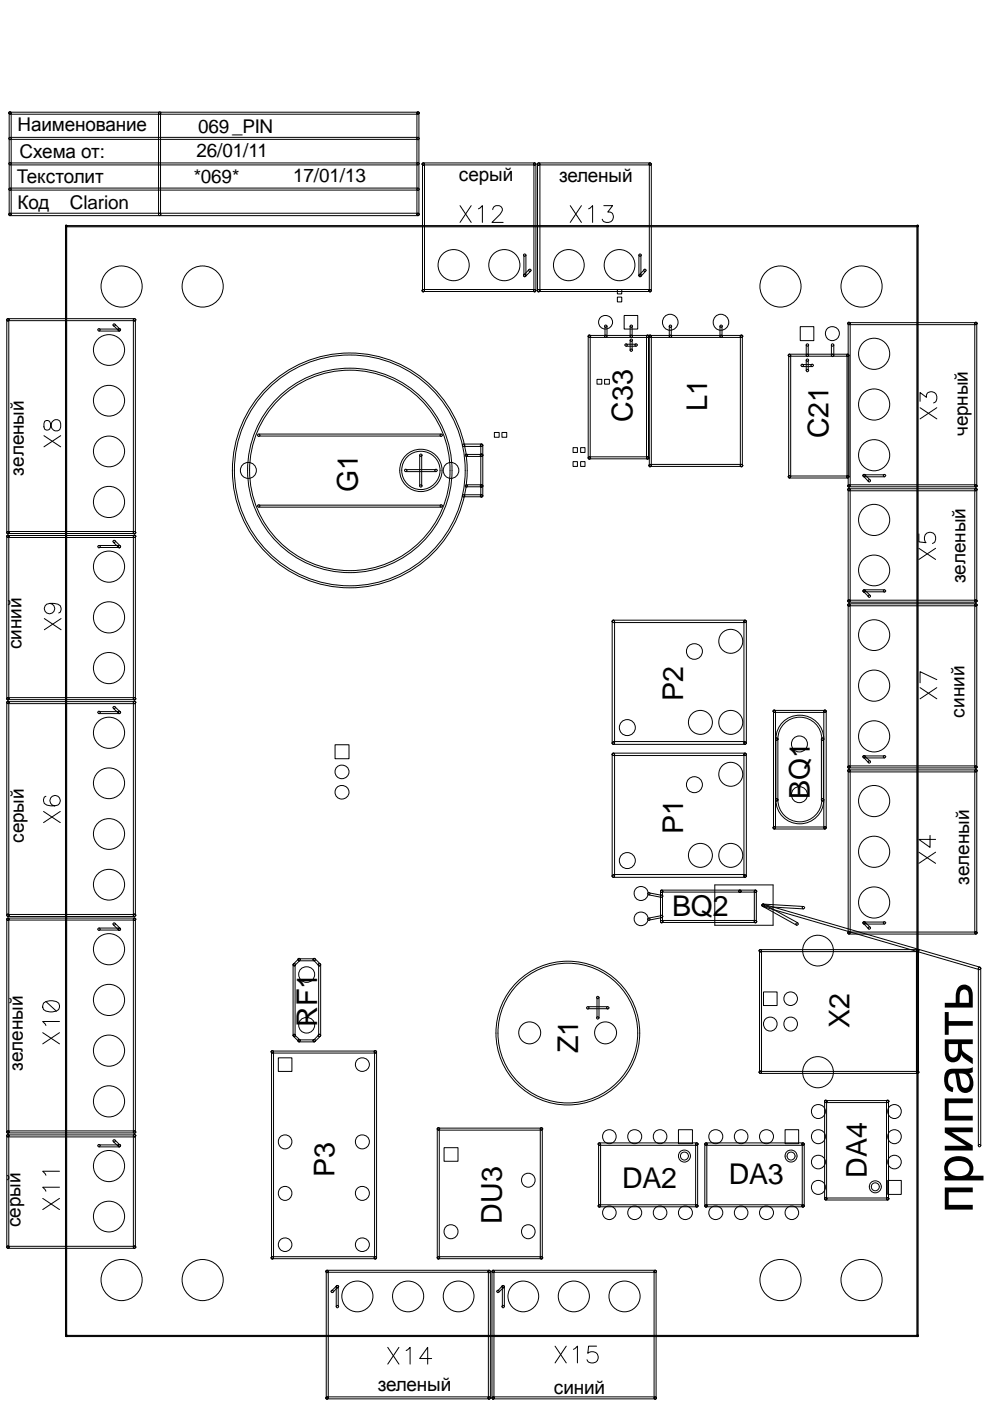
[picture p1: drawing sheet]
<svg xmlns="http://www.w3.org/2000/svg" width="210mm" height="297mm" viewBox="0 0 210 297" stroke-linecap="round" stroke-linejoin="round" font-family="sans-serif">
<defs><g id="words">
<text font-size="11.4" x="206.2" y="257.2" transform="rotate(-90 206.2 257.2)">припаять</text>
<g font-size="6.1">
<text x="134.1" y="89.5" transform="rotate(-90 134.1 89.5)">C33</text>
<text x="149.9" y="87" transform="rotate(-90 149.9 87)">L1</text>
<text x="175.7" y="93" transform="rotate(-90 175.7 93)">C21</text>
<text x="75.9" y="104.3" transform="rotate(-90 75.9 104.3)">G1</text>
<text x="144.9" y="148.6" transform="rotate(-90 144.9 148.6)">P2</text>
<text x="171.7" y="169.5" transform="rotate(-90 171.7 169.5)">BQ1</text>
<text x="144.9" y="176.8" transform="rotate(-90 144.9 176.8)">P1</text>
<text x="142.5" y="194.1">BQ2</text>
<text x="67.2" y="217.8" transform="rotate(-90 67.2 217.8)">RF1</text>
<text x="180.1" y="217.9" transform="rotate(-90 180.1 217.9)">X2</text>
<text x="122.6" y="223.4" transform="rotate(-90 122.6 223.4)">Z1</text>
<text x="71" y="249.6" transform="rotate(-90 71 249.6)">P3</text>
<text x="131.9" y="251.9">DA2</text>
<text x="154.5" y="251.1">DA3</text>
<text x="183.8" y="249.7" transform="rotate(-90 183.8 249.7)">DA4</text>
<text x="106.4" y="259.5" transform="rotate(-90 106.4 259.5)">DU3</text>
</g>
<g font-size="4">
<text x="3.7" y="27.9">Наименование</text>
<text x="42" y="28.2">069_PIN</text>
<text x="4.1" y="33.4">Схема от:</text>
<text x="41.7" y="33.3">26/01/11</text>
<text x="3.6" y="38.9">Текстолит</text>
<text x="41.1" y="38.9">*069*</text>
<text x="62.1" y="38.7">17/01/13</text>
<text x="97.3" y="38.4">серый</text>
<text x="118.5" y="38.7">зеленый</text>
<text x="3.7" y="44.3">Код</text>
<text x="14.8" y="44.3">Clarion</text>
<text x="205.2" y="92.5" transform="rotate(-90 205.2 92.5)">черный</text>
<text x="5.1" y="100.8" transform="rotate(-90 5.1 100.8)">зеленый</text>
<text x="204.7" y="123.7" transform="rotate(-90 204.7 123.7)">зеленый</text>
<text x="4.6" y="137.7" transform="rotate(-90 4.6 137.7)">синий</text>
<text x="204.5" y="152.1" transform="rotate(-90 204.5 152.1)">синий</text>
<text x="5.1" y="178.7" transform="rotate(-90 5.1 178.7)">серый</text>
<text x="205.5" y="187.6" transform="rotate(-90 205.5 187.6)">зеленый</text>
<text x="4.8" y="227.1" transform="rotate(-90 4.8 227.1)">зеленый</text>
<text x="4.3" y="260.2" transform="rotate(-90 4.3 260.2)">серый</text>
<text x="80.1" y="294.9">зеленый</text>
<text x="117.4" y="295.5">синий</text>
</g>
</g></defs>
<g fill="none" stroke="#000" stroke-width=".21">
<path d="M1.9 23.8l.2-.1 .3 .3-.3 .2-.2-.1zM1.9 34.6l.2-.1 .3 .2-.3 .3-.2-.1zM1.9 40l.2-.1 .3 .2-.3 .3-.2-.1zM1.9 29.2l.2-.1 .3 .3-.3 .2-.2-.1zM1.9 24v21.5M2.1 34.5h86.5M2.1 35h86.5M2.1 39.9h86.5M2.1 29.1h86.5M2.1 29.5h86.5M2.1 23.8h86.5M2.1 24.2h86.5"/>
<path d="M2.4 24v21.5M33.6 24v21.5M33.6 23.8l.3-.1 .2 .3-.2 .2-.2-.1zM34 24v21.5M88.4 24v21.5M88.4 23.8l.2-.1 .3 .3-.3 .2-.1-.1zM88.4 34.6l.2-.1 .3 .2-.3 .3-.1-.1zM88.4 40l.2-.1 .3 .2-.3 .3-.1-.1zM88.4 29.2l.2-.1 .3 .3-.3 .2-.1-.1zM88.8 24v21.5M89.5 34.7l.2-.2 .3 .3-.3 .3-.1-.1zM89.6 34.8v26.8"/>
<path d="M89.7 34.5h23.7M89.7 35h23.7M90 34.8v26.8M113.1 34.7l.3-.2 .2 .3-.2 .3-.2-.1zM113.2 34.8v26.8M113.6 34.8v26.8M114 34.8l.2-.3 .3 .3M114 34.8l.2 .3 .3-.3M114 34.8v26.8M114.2 34.5h23.6M114.2 35h23.6M114.5 34.8v26.8"/>
<path d="M137.6 34.7l.2-.2 .3 .3-.3 .3-.2-.1zM137.7 34.8v26.8M138.1 34.8v26.8M2 45.2l.3 .1 .1 .2-.3 .2-.2-.2zM2.1 45.2h86.5M2.1 45.7h86.5M2.1 40.3h86.5M13.9 47.9v235.3M13.9 47.8h.3v.2h-.3zM14.1 47.9h180.5v235.3h-180.5zM14.1 47.8h180.5M14.1 48.1h180.5"/>
<path d="M14.1 47.9v235.3M33.7 45.2l.3 .1 .1 .2-.2 .2-.3-.2zM88.4 45.3l.2-.1 .3 .3-.3 .2-.1-.1zM97.5 43.6l2.4 3.6M99.9 43.6l-2.4 3.6M101.4 44.3l.9-.7v3.6M104.5 44.4a.88 .88 0 0 1 .7-.8h.6a.87 .87 0 0 1 .5 1.4l-2 2.2h2.4M111 58.3l.3-.1 .2 .2-.2 .3-.2-.1zM111 54l.3-.2 .2 .3-.2 .3-.2-.1zM111.1 54.1v4.3M111.5 54.1v4.3M112.1 57.2l.3-.1 .2 .2-.2 .3-.2-.1z"/>
<path d="M112.2 57.1l-1.1 1.2M112.5 57.5l-1.1 1.1M120.9 43.6l2.4 3.6M123.3 43.6l-2.4 3.6M124.8 44.3l.8-.7v3.6M128 43.6h1.9l-1 1.4a1.14 1.14 0 0 1 1.2 1.3 1.14 1.14 0 0 1-1.6 .9l-.5-.2-.3-.5M135.5 54.1v4.3M135.5 58.3l.2-.1 .3 .2-.3 .3-.2-.1zM135.5 54l.2-.2 .3 .3-.3 .3-.2-.1zM135.9 54.1v4.3M136.5 57.2l.2-.1 .3 .2-.3 .3-.2-.1zM136.7 57.1l-1.1 1.2"/>
<path d="M136.9 57.5l-1 1.1M194.4 47.9v235.3M194.4 47.8h.3v.2h-.3zM194.6 47.9v235.3M1.4 67.8v45.1M1.5 67.7l.2-.1 .2 .2-.2 .3-.2-.1zM1.7 67.6h26.8M1.7 68h26.8M1.9 67.8v45.1M20.8 69.8l.2-.1 .3 .2-.3 .3-.2-.1zM21 69.8h4.3M21 70.2h4.3"/>
<path d="M24 68.8l.2-.1 .3 .2-.3 .3-.2-.1zM24 69l1.1 1.1M24.4 68.7l1.1 1.1M25.1 69.8l.2-.1 .3 .2-.3 .3-.2-.1zM28.3 67.8v45.1M28.3 67.7l.2-.1 .3 .2-.3 .3-.2-.1zM28.7 67.8v45.1M89.5 61.5l.2-.1 .3 .2-.3 .3-.1-.1zM89.7 61.4h23.7M89.7 61.8h23.7M113.1 61.5l.3-.1 .2 .2-.2 .3-.2-.1zM114 61.6l.2-.2 .3 .2"/>
<path d="M114 61.6l.2 .3 .3-.3M114.2 61.4h23.6M114.2 61.8h23.6M124.7 71.3v25.8M124.7 71.1l.3-.1 .2 .3-.2 .2-.2-.1zM125 71.1h12.3M125 71.5h12.3M125.1 71.3v25.8M128.2 71.1l.2-.1 .3 .3-.3 .2-.2-.1zM128.2 69l.2-.1 .3 .3-.3 .2-.2-.1zM128.3 69.2v2.1M128.7 69.2v2.1"/>
<path d="M130.9 61.4h.9v.9h-.9zM130.9 63h.9v1h-.9zM132.3 66.9h2.9v2.9h-2.9zM132.5 73l.3-.1 .2 .3-.2 .2-.2-.1zM132.8 73h2.1M132.8 73.4h2.1M133.6 69.2v2.1M133.6 72.1v2.2M133.6 71.1l.3-.1 .2 .3-.2 .2-.2-.1zM133.6 69l.3-.1 .2 .3-.2 .2-.2-.1zM133.6 74.1l.3-.1 .2 .3-.2 .2-.2-.1zM133.6 72l.3-.1 .2 .2-.2 .3-.2-.1z"/>
<path d="M134 69.2v2.1M134 72.1v2.2M134.6 73l.3-.1 .2 .3-.2 .2-.2-.1zM137.1 71.3l.2-.3 .3 .3M137.1 71.3l.2 .2 .3-.2M137.1 71.3v25.8M137.5 71.3v25.8M137.6 71.3l.2-.3 .3 .3M137.6 71.3l.2 .2 .3-.2M137.6 61.5l.2-.1 .3 .2-.3 .3-.2-.1zM137.7 71.3v27.4M137.8 71.1h19.4"/>
<path d="M137.8 71.5h19.4M138.1 71.3v27.4M141.9 69.2v2.1M141.9 71.1l.3-.1 .2 .3-.2 .2-.2-.1zM141.9 69l.3-.1 .2 .3-.2 .2-.2-.1zM142.3 69.2v2.1M152.7 69.2v2.1M152.7 71.1l.2-.1 .3 .3-.3 .2-.2-.1zM152.7 69l.2-.1 .3 .3-.3 .2-.2-.1zM153.1 69.2v2.1M157 71.3v27.4M157 71.1l.2-.1 .3 .3-.3 .2-.2-.1z"/>
<path d="M157.4 71.3v27.4M167.2 75.2l.2-.1 .2 .3-.2 .2-.2-.1zM167.2 75.4v25.7M167.4 75.1h12.3M167.4 75.5h12.3M167.6 75.4v25.7M169.7 69.3h2.9v2.9h-2.9zM169.9 77.3l.2-.1 .2 .3-.2 .2-.2-.1zM170.1 77.3h2.1M170.1 77.7h2.1M170.9 73.2v2.2M170.9 76.4v2.2"/>
<path d="M171 75.2l.2-.1 .2 .3-.2 .2-.2-.1zM171 73l.2-.1 .2 .3-.2 .2-.2-.1zM171 76.2l.2-.1 .2 .3-.2 .2-.2-.1zM171 78.4l.2-.1 .2 .3-.2 .2-.2-.1zM171.4 73.2v2.2M171.4 76.4v2.2M172 77.3l.2-.1 .3 .3-.3 .2-.2-.1zM176.3 75.4l.2-.3 .3 .3M176.3 75.4l.2 .2 .3-.2M176.3 73.2l.2-.3 .3 .3M176.3 73.2l.2 .2 .3-.2M176.3 73.2v2.2"/>
<path d="M176.8 73.2v2.2M179.5 75.2l.2-.1 .3 .3-.3 .2-.1-.1zM179.6 75.4v25.7M179.8 68.4l.2-.1 .3 .3-.3 .2-.2-.1zM179.8 68.6v34.4M180 75.4v25.7M180 68.4h26.9M180 68.8h26.9M180.3 68.6v34.4M206.7 68.6v34.4M206.7 68.4l.2-.1 .3 .3-.3 .2-.2-.1zM207.1 68.6v34.4"/>
<path d="M9.3 92.4l3.6 2.3M9.5 89.3a1.34 1.34 0 0 0 .3 1.9l.7-.2 .2-.3a1.63 1.63 0 0 1 1-1.7 .92 .92 0 0 1 1.2 .8v.7a1.02 1.02 0 0 1-1.1 .9 1.02 1.02 0 0 1-1-1.1l-.1-.6a.72 .72 0 0 0-1.2-.4zM12.9 92.4l-3.6 2.3M54.6 92.1l.3-.1 .2 .3-.2 .2-.2-.1zM54.9 92h38.7M54.9 92.5h38.7M85.8 99.6l.2-.1 .3 .2-.3 .3-.2-.1zM86 99.6h6.5M86 100h6.5M89 96.5v6.5M89 96.4l.2-.1 .3 .2-.3 .3-.2-.1zM89.4 96.5v6.5"/>
<path d="M92.2 99.6l.3-.1 .2 .2-.2 .3-.2-.1zM93.3 92.1l.3-.1 .2 .3-.2 .2-.2-.1zM98.1 94.3l.2-.2 .3 .3-.3 .3-.2-.1zM98.3 94.1h3.8M98.3 94.7h3.8M98.7 96.4l.2-.1 .2 .2-.2 .3-.2-.1zM98.9 96.4h3.2M98.9 96.8h3.2M101.9 94.3l.2-.2 .3 .3-.3 .3-.2-.1zM101.9 96.4l.2-.1 .3 .2-.3 .3-.2-.1zM101.9 94.4v10.8M102.4 94.4v10.8"/>
<path d="M104.8 91.7h1v1h-1zM106.4 91.7h1v1h-1zM121.5 94.9h.9v1h-.9zM121.5 97.9h.9v1h-.9zM123.1 94.9h.9v1h-.9zM123.1 97.9h.9v1h-.9zM124.7 97l.3-.1 .2 .2-.2 .3-.2-.1zM125 96.9h12.3M125 97.3h12.3M126.6 80.4h1v1h-1zM128.2 80.4h1v1h-1zM137.1 97l.2-.1 .3 .2-.3 .3-.2-.1z"/>
<path d="M137.6 98.6l.2-.1 .3 .2-.3 .3-.2-.1zM137.8 98.5h19.4M137.8 98.9h19.4M157 98.6l.2-.1 .3 .2-.3 .3-.2-.1zM195.1 85.1v-1.9l1.3 1a1.14 1.14 0 0 1 1.3-1.2 1.14 1.14 0 0 1 .9 1.6l-.1 .5-.5 .3M195.1 86.4l3.5 2.4M198.6 86.4l-3.5 2.4M1.4 113.7v34.5M1.5 112.8l.2-.1 .2 .2-.2 .3-.2-.1zM1.5 113.6l.2-.1 .2 .2-.2 .3-.2-.1zM1.7 112.7h26.8M1.7 113.1h26.8"/>
<path d="M1.7 113.5h26.8M1.7 114h26.8M1.9 113.7v34.5M20.8 115.8l.2-.1 .3 .2-.3 .3-.2-.1zM21 115.7h4.3M21 116.1h4.3M24 114.7l.2-.1 .3 .2-.3 .3-.2-.1zM24 115l1.1 1.1M24.4 114.6l1.1 1.1M25.1 115.8l.2-.1 .3 .2-.3 .3-.2-.1zM28.3 113.7v34.5M28.3 112.8l.2-.1 .3 .2-.3 .3-.2-.1z"/>
<path d="M28.3 113.6l.2-.1 .3 .2-.3 .3-.2-.1zM28.7 113.7v34.5M54.6 107.1l.3-.1 .2 .3-.2 .2-.2-.1zM54.9 107.1h38.7M54.9 107.5h38.7M89 102.9l.2-.1 .3 .2-.3 .3-.2-.1zM93.3 107.1l.3-.1 .2 .3-.2 .2-.2-.1zM98.1 105l.2-.1 .3 .3-.3 .2-.2-.1zM98.3 104.9h3.8M98.3 105.3h3.8M98.7 102.9l.2-.1 .2 .2-.2 .3-.2-.1zM98.9 102.8h3.2"/>
<path d="M98.9 103.2h3.2M101.9 102.9l.2-.1 .3 .2-.3 .3-.2-.1zM101.9 105l.2-.1 .3 .3-.3 .2-.2-.1zM167.2 101l.2-.2 .2 .3-.2 .2h-.2zM167.4 100.9h12.3M167.4 101.3h12.3M179.5 101l.2-.2 .3 .3-.3 .2h-.1zM179.8 102.9l.2-.1 .3 .2-.3 .3-.2-.1zM179.8 103.7l.2-.2 .3 .3-.3 .3-.2-.1zM179.8 103.8v23.6M180 102.8h26.9M180 103.2h26.9"/>
<path d="M180 103.6h26.9M180 104.1h26.9M180.3 103.8v23.6M183 100.7l.2-.1 .3 .2-.3 .3-.2-.1zM183.1 101l1 1.1M183.2 100.7h4.3M183.2 101.1h4.3M183.4 100.7l1.1 1.1M184.1 101.8l.2-.1 .3 .2-.3 .3-.2-.1zM187.3 100.7l.2-.1 .3 .2-.3 .3-.2-.1zM194.8 113.2v1.7l1.5 .2a1.26 1.26 0 0 1 0-1.9 1.26 1.26 0 0 1 1.9 .2 1.26 1.26 0 0 1-.5 1.8M194.8 116.2l3.6 2.4"/>
<path d="M198.4 116.2l-3.6 2.4M206.7 103.8v23.6M206.7 102.9l.2-.1 .3 .2-.3 .3-.2-.1zM206.7 103.7l.2-.2 .3 .3-.3 .3-.2-.1zM207.1 103.8v23.6M9.4 131.1l3.6 2.4M10.6 127.9a1.1 1.1 0 0 1 .9 1.5 1.1 1.1 0 0 1-1.7 .5 1.1 1.1 0 0 1 .1-1.8 3.2 3.2 0 0 1 2.9 .3 1.05 1.05 0 0 1-.4 1.6M13 131.1l-3.6 2.4M129.8 131.7l.2-.2 .3 .2M129.8 131.7l.2 .3 .3-.3M129.8 131.7v25.9M130 131.5h28"/>
<path d="M130 132h28M130.3 131.7v25.9M157.7 131.7l.3-.2 .2 .2M157.7 131.7l.3 .3 .2-.3M157.7 131.7v25.9M158.2 131.7v25.9M179.8 128.1l.2-.1 .3 .3-.3 .2-.2-.1zM179.8 127.3l.2-.1 .3 .2-.3 .3-.2-.1zM179.8 128.3v34.3M180 128h26.9M180 128.4h26.9M180 127.3h26.9"/>
<path d="M180 127.7h26.9M180.3 128.3v34.3M183 125.2l.2-.1 .3 .2-.3 .3-.2-.1zM183.1 125.5l1 1M183.2 125.1h4.3M183.2 125.5h4.3M183.4 125.1l1.1 1.1M184.1 126.3l.2-.1 .3 .2-.3 .3-.2-.1zM187.3 125.2l.2-.1 .3 .2-.3 .3-.2-.1zM206.7 128.3v34.3M206.7 128.1l.2-.1 .3 .3-.3 .2-.2-.1zM206.7 127.3l.2-.1 .3 .2-.3 .3-.2-.1z"/>
<path d="M207.1 128.3v34.3M1.4 148.9v45.2M1.5 148l.2-.1 .2 .3-.2 .2-.2-.1zM1.6 148.7h.3v.2l-.2 .3-.3-.3zM1.7 147.9h26.8M1.7 148.3h26.8M1.7 148.8h26.8M1.7 149.2h26.8M1.9 148.9v45.2M20.8 150.9l.2-.1 .3 .2-.3 .3-.2-.1zM21 150.9h4.3M21 151.3h4.3"/>
<path d="M24 149.9l.2-.1 .3 .2-.3 .3-.2-.1zM24 150.2l1.1 1M24.4 149.9l1.1 1.1M25.1 150.9l.2-.1 .3 .2-.3 .3-.2-.1zM28.3 148.9v45.2M28.3 148l.2-.1 .3 .3-.3 .2-.2-.1zM28.4 148.7h.3l.1 .2-.3 .3-.2-.3zM28.7 148.9v45.2M71 157.9h3v3h-3zM129.8 159.9l.2-.2 .3 .2M129.8 159.9l.2 .3 .3-.3M129.8 157.6l.2-.3 .3 .3"/>
<path d="M129.8 157.6l.2 .2 .3-.2M129.8 159.9v25.9M130 159.7h28M130 157.2h28M130 157.8h28M130.3 159.9v25.9M157.7 159.9l.3-.2 .2 .2M157.7 159.9l.3 .3 .2-.3M157.7 157.6l.3-.3 .2 .3M157.7 157.6l.3 .2 .2-.2M157.7 159.9v25.9M158.2 159.9v25.9"/>
<path d="M163.9 150.6l.3-.1 .2 .3-.2 .2-.2-.1zM164 150.8v24.7M164.2 150.6h10.7M164.2 151h10.7M164.4 150.8v24.7M164.5 156.6l.2-.1 .2 .2-.2 .3-.2-.1zM164.9 156.7a4.7 4.7 0 0 1 4.7-4.6 4.7 4.7 0 0 1 4.6 4.6M164.9 156.7v12.9M174.2 156.7l.2-.2 .3 .2M174.2 156.7l.2 .3 .3-.3M174.2 156.7v12.9M174.6 156.7v12.9"/>
<path d="M174.7 156.7a5.1 5.1 0 0 0-5.1-5.1 5.1 5.1 0 0 0-5.1 5.1v12.9a5.1 5.1 0 0 0 5.1 5.1 5.1 5.1 0 0 0 5.1-5.1M174.7 150.8l.2-.3 .3 .3M174.7 150.8l.2 .2 .3-.2M174.7 150.8v24.7M175.2 150.8v24.7M195.1 145.8l3.5 2.4M198.6 144.1l-3.5-1.7v2.4M198.6 145.8l-3.5 2.4M9.2 172l3.6 2.4M9.7 168.8a1.05 1.05 0 0 0-.3 1.5 3.2 3.2 0 0 0 2.9 .4 1.1 1.1 0 0 0 .1-1.8 1.1 1.1 0 0 0-1.7 .4 1.1 1.1 0 0 0 .9 1.6M12.8 172l-3.6 2.4M130 160.2h28"/>
<path d="M163.9 175.4l.3-.1 .2 .2-.2 .3-.2-.1zM164.2 175.3h10.7M164.2 175.8h10.7M164.5 169.4l.2-.1 .2 .3-.2 .2-.2-.1zM164.9 169.6a4.7 4.7 0 0 0 4.7 4.6 4.7 4.7 0 0 0 4.6-4.6M174.2 169.6l.2-.3 .3 .3M174.2 169.6l.2 .2 .3-.2M174.7 175.5l.2-.2 .3 .2M174.7 175.5l.2 .3 .3-.3M179.8 162.5l.2-.1 .3 .2-.3 .3-.2-.1zM179.8 163.3l.2-.1 .3 .2-.3 .3-.2-.1zM179.8 163.4v34.4"/>
<path d="M180 162.4h26.9M180 162.8h26.9M180 163.2h26.9M180 163.7h26.9M180.3 163.4v34.4M183 160.3l.2-.1 .3 .2-.3 .3-.2-.1zM183.1 160.6l1 1.1M183.2 160.3h4.3M183.2 160.7h4.3M183.4 160.4l1.1 1M184.1 161.4l.2-.1 .3 .2-.3 .3-.2-.1zM187.3 160.3l.2-.1 .3 .2-.3 .3-.2-.1z"/>
<path d="M197.2 177.1v2.6l-2.4-1.7h3.6M206.7 163.4v34.4M206.7 162.5l.2-.1 .3 .2-.3 .3-.2-.1zM206.7 163.3l.2-.1 .3 .2-.3 .3-.2-.1zM207.1 163.4v34.4M1.4 194.9v45.1M1.5 194.8l.2-.2 .2 .3-.2 .3-.2-.1zM1.5 193.9l.2-.1 .2 .3-.2 .2-.2-.1zM1.7 194.6h26.8M1.7 195.1h26.8M1.7 193.9h26.8M1.7 194.3h26.8"/>
<path d="M1.9 194.9v45.1M20.8 196.9l.2-.1 .3 .2-.3 .3-.2-.1zM21 196.8h4.3M21 197.2h4.3M24 195.8l.2-.1 .3 .2-.3 .3-.2-.1zM24 196.1l1.1 1.1M24.4 195.7l1.1 1.1M25.1 196.9l.2-.1 .3 .2-.3 .3-.2-.1zM28.3 194.9v45.1M28.3 194.8l.2-.2 .3 .3-.3 .3-.2-.1zM28.3 193.9l.2-.1 .3 .3-.3 .2-.2-.1zM28.7 194.9v45.1"/>
<path d="M129.8 185.8l.2-.3 .3 .3M129.8 185.8l.2 .2 .3-.2M130 185.4h28M130 186h28M137.4 194.8l.2-.2 .2 .3-.2 .3-.2-.1zM137.4 189.3l.2-.1 .2 .3-.2 .2-.2-.1zM137.6 189.7l2.6 .5M137.7 189.3l2.6 .5M140 189v6.4M140.1 188.8l.2-.1 .2 .3-.2 .2-.2-.1zM140.1 195.3l.2-.1 .2 .2-.2 .3-.2-.1zM140.1 194.2l.2-.1 .2 .2-.2 .3-.2-.1z"/>
<path d="M140.1 189.9l.2-.2 .2 .3-.2 .2h-.2zM140.2 194.1l-2.6 .5M140.3 194.6l-2.6 .5M140.3 188.7h19.9M140.3 189.1h19.9M140.3 195.2h19.9M140.3 195.6h19.9M140.5 189v6.4M151.6 187.6h12.3v8.6h-12.3zM156.7 188.8l.2-.1 .2 .3-.2 .2-.2-.1zM157.7 185.8l.3-.3 .2 .3M157.7 185.8l.3 .2 .2-.2"/>
<path d="M159.9 189v6.4M160 188.8l.2-.1 .2 .3-.2 .2-.2-.1zM160 195.3l.2-.1 .2 .2-.2 .3-.2-.1zM160.4 189v6.4M161.6 191.8l.2-.1 .3 .2-.3 .3-.2-.1zM161.6 192.1l7.3 4.1M161.9 191.7l7.3 4M168.8 195.8l.2-.1 .2 .2-.2 .3-.2-.1zM170.1 192.3l.2-.1 .3 .2-.3 .3-.1-.1zM170.3 192.7l-8.6-.5 45.9 13.4M170.3 192.2l-8.5-.5 46 13.4M179.8 197.6l.2-.1 .3 .3-.3 .2-.2-.1z"/>
<path d="M180 197.6h26.9M180 198h26.9M183 195.5l.2-.1 .3 .3-.3 .2-.2-.1zM183.1 195.8l1 1.1M183.2 195.5h4.3M183.2 195.9h4.3M183.4 195.5l1.1 1.1M184.1 196.6l.2-.1 .3 .3-.3 .2-.2-.1zM187.3 195.5l.2-.1 .3 .3-.3 .2-.2-.1zM194.8 180.7l3.6 2.3M198.4 180.7l-3.6 2.3M206.7 197.6l.2-.1 .3 .3-.3 .2-.2-.1z"/>
<path d="M9.1 218.9l3.5 2.4M9.2 212.7a2.75 2.75 0 0 1 3.2 0 1.15 1.15 0 0 1-.5 1.7 2.94 2.94 0 0 1-2.7-.4l-.1-.5zM9.7 212.3l2.2 2.1M12.6 216.6h-3.5l.6 .8M12.6 218.9l-3.5 2.4M62.1 204.6v14.9M62.2 204.4l.2-.1 .3 .3-.3 .2-.2-.1zM62.2 219.7l1.1 1.1M62.3 219.3h.3l.1 .2-.3 .3-.3-.3zM62.5 219.5l1.1 1M62.6 204.6v14.9M63.2 203.3l.2-.1 .3 .3-.3 .2-.2-.1z"/>
<path d="M63.3 203.3l-1.1 1.1M63.4 203.3h3.2M63.4 203.7h3.2M63.6 203.6l-1.1 1.1M66.4 203.3l.2-.1 .3 .3-.3 .2-.2-.1zM66.5 203.6l1.1 1.1M66.8 203.3l1.1 1.1M67.5 204.4l.2-.1 .3 .3-.3 .2-.2-.1zM67.5 219.4l.2-.1 .3 .2-.3 .3-.2-.1zM67.6 204.6v14.9M67.6 219.5l-1.1 1M67.9 219.7l-1.1 1.1"/>
<path d="M68 204.6v14.9M124.4 213.6l.2-.2 .3 .3-.3 .3-.2-.1zM124.6 213.4h4.3M124.6 213.9h4.3M126.5 211.4l.2-.2 .3 .3-.3 .3-.1-.1zM126.5 215.7l.2-.1 .3 .2-.3 .3-.1-.1zM126.6 211.5v4.3M127 211.5v4.3M128.6 213.6l.3-.2 .2 .3-.2 .3-.2-.1zM161 201.4l.2-.1 .3 .3-.3 .2-.2-.1zM161 201.6v25.7M161.2 201.3h33.4"/>
<path d="M161.2 201.8h33.4M161.5 201.6v25.7M161.9 210.3h2.9v2.9h-2.9zM194.3 201.6v25.7M194.3 201.4l.3-.1 .2 .3-.2 .2-.2-.1zM194.7 201.6v25.7M207.4 205.3l.3-.2 .2 .2M207.4 205.3l.3 .3 .2-.3M207.4 205.3v37.6M207.9 205.3v37.6M1.5 239.9l.2-.1 .2 .2-.2 .3-.2-.1zM1.7 239.8h26.8"/>
<path d="M28.3 239.9l.2-.1 .3 .2-.3 .3-.2-.1zM57.5 222.9l.2-.1 .3 .2-.3 .3-.1-.1zM57.6 223v43.7M57.7 222.8h21.9M57.7 223.3h21.9M58 223v43.7M59 224.3h2.9v2.9h-2.9zM63.2 220.5l.2-.1 .3 .2-.3 .3-.2-.1zM63.4 220.5h3.2M63.4 220.9h3.2M66.4 220.5l.2-.1 .3 .2-.3 .3-.2-.1zM79.4 222.9l.2-.1 .2 .2-.2 .3-.2-.1z"/>
<path d="M79.4 223v43.7M79.8 223v43.7M92.7 239.4v27.3M92.8 239.1l.3 .1 .1 .2-.2 .2-.3-.2zM93 239.2h21.8M93 239.6h21.8M93.1 239.4v27.3M114.6 239.4v27.3M114.6 239.2l.2-.1 .3 .3-.3 .2-.2-.1zM115 239.4v27.3M143.8 239.5h3v3h-3zM161 227.2l.2-.1 .3 .2-.3 .3-.2-.1z"/>
<path d="M161.2 227.2h33.4M161.2 227.6h33.4M166.5 239.5h2.8v3h-2.8zM174.8 233.5v20.7M174.9 233.4l.2-.1 .2 .2-.2 .3-.2-.1zM175.1 233.3h13.1M175.1 233.8h13.1M175.3 233.5v20.7M188 233.5v20.7M188 233.4l.2-.1 .3 .2-.3 .3-.2-.1zM188.4 233.5v20.7M194.3 227.2l.3-.1 .2 .2-.2 .3-.2-.1z"/>
<path d="M1.4 240.8v23.6M1.5 240.7l.2-.2 .2 .3-.2 .2h-.2zM1.7 240.2h26.8M1.7 240.6h26.8M1.7 241h26.8M1.9 240.8v23.6M9.1 254.1l3.5 2.4M12.6 251.7h-3.5l.6 .9M12.6 248.3h-3.5l.6 .9M12.6 254.1l-3.5 2.4M20.8 242.8l.2-.1 .3 .2-.3 .3-.2-.1zM21 242.7h4.3"/>
<path d="M21 243.2h4.3M24 241.8l.2-.2 .3 .3-.3 .2h-.2zM24 242.1l1.1 1M24.4 241.7l1.1 1.1M25.1 242.8l.2-.1 .3 .2-.3 .3-.2-.1zM28.3 240.8v23.6M28.3 240.7l.2-.2 .3 .3-.3 .2h-.2zM28.7 240.8v23.6M94.1 243.3h3v2.9h-3zM126.9 242.4l.2-.1 .2 .3-.2 .2-.2-.1zM126.9 255.6l.2-.2 .2 .3-.2 .2h-.2zM126.9 242.6v13.1"/>
<path d="M127.1 242.3h20.6M127.1 242.8h20.6M127.1 255.4h20.6M127.1 255.9h20.6M127.3 242.6v13.1M147.5 242.6v13.1M147.5 242.4l.2-.1 .3 .3-.3 .2-.1-.1zM147.5 255.6l.2-.2 .3 .3-.3 .2h-.1zM147.9 242.6v13.1M149.4 242.6v13.1M149.5 242.4l.2-.1 .2 .3-.2 .2-.2-.1zM149.5 255.6l.2-.2 .2 .3-.2 .2h-.2z"/>
<path d="M149.7 242.3h20.6M149.7 242.8h20.6M149.7 255.4h20.6M149.7 255.9h20.6M149.9 242.6v13.1M170 242.4l.3-.1 .2 .3-.2 .2-.2-.1zM170 255.6l.3-.2 .2 .3-.2 .2h-.2zM170.1 242.6v13.1M170.5 242.6v13.1M174.9 254l.2-.1 .2 .3-.2 .2-.2-.1zM175.1 254h13.1M175.1 254.4h13.1"/>
<path d="M188 254l.2-.1 .3 .3-.3 .2-.2-.1zM188.2 250.3h2.9v2.9h-2.9zM207.4 242.9l.3-.2 .2 .2M207.4 242.9l.3 .3 .2-.3M1.5 264.3l.2-.1 .2 .2-.2 .3-.2-.1zM1.7 264.2h26.8M1.7 264.7h26.8M28.3 264.3l.2-.1 .3 .2-.3 .3-.2-.1zM57.5 266.6l.2-.2 .3 .3-.3 .3-.1-.1zM57.7 266.4h21.9M57.7 266.9h21.9M69.1 269.4l.2-.1 .3 .3-.3 .2-.1-.1z"/>
<path d="M69.2 269.6v26.8M69.3 269.3h34.4M69.3 269.7h34.4M69.6 269.6v26.8M70.2 273.7l.2-.1 .3 .2-.3 .3-.1-.1zM71.3 272.8v4.2M71.3 272.7l.2-.2 .3 .3-.3 .2h-.1zM71.3 276.9l.2-.1 .3 .2-.3 .3-.1-.1zM71.4 272.6l-1.1 1.1M71.6 272.9l-1 1.1M71.7 272.8v4.2M79.4 266.6l.2-.2 .2 .3-.2 .3-.2-.1z"/>
<path d="M92.7 266.6l.3-.2 .2 .3-.2 .3-.2-.1zM93 266.4h21.8M93 266.9h21.8M103.5 269.4l.2-.1 .3 .3-.3 .2-.2-.1zM103.5 269.6v26.8M104 269.6v26.8M104.3 269.6v26.8M104.3 269.4l.3-.1 .2 .3-.2 .2-.2-.1zM104.6 269.3h34.3M104.6 269.7h34.3M104.7 269.6v26.8M105.4 273.7l.2-.1 .2 .2-.2 .3-.2-.1z"/>
<path d="M106.5 272.7l.2-.2 .2 .3-.2 .2h-.2zM106.5 276.9l.2-.1 .2 .2-.2 .3-.2-.1zM106.5 272.8v4.2M106.5 272.6l-1 1.1M106.8 272.9l-1.1 1.1M106.9 272.8v4.2M114.6 266.6l.2-.2 .3 .3-.3 .3-.2-.1zM138.7 269.6v26.8M138.7 269.4l.2-.1 .3 .3-.3 .2-.2-.1zM139.1 269.6v26.8M13.9 283.1h.3v.2h-.3zM14.1 283.1h180.5"/>
<path d="M14.1 283.4h180.5M69.1 296.3l.2-.1 .3 .2-.3 .3-.1-.1zM69.3 296.2h34.4M69.3 296.6h34.4M82.2 285.7l2.4 3.5M84.6 285.7l-2.4 3.5M86.1 286.3l.9-.6v3.5M91.5 288h-2.5l1.7-2.3v3.5M103.5 296.3l.2-.1 .3 .2-.3 .3-.2-.1zM104.3 296.3l.3-.1 .2 .2-.2 .3-.2-.1zM104.6 296.2h34.3M104.6 296.6h34.3"/>
<path d="M117.7 285.4l2.4 3.6M120.1 285.4l-2.4 3.6M121.6 286.1l.8-.7v3.6M126.5 285.4h-1.7l-.2 1.5a1.26 1.26 0 0 1 1.9 0 1.26 1.26 0 0 1-.2 1.9 1.26 1.26 0 0 1-1.8-.5M138.7 296.3l.2-.1 .3 .2-.3 .3-.2-.1zM194.4 283.1h.3v.2h-.3z"/>
<circle cx="96.2" cy="56.2" r="3.3"/>
<circle cx="106.9" cy="56.2" r="3.3"/>
<circle cx="120.6" cy="56.2" r="3.3"/>
<circle cx="131.3" cy="56.2" r="3.3"/>
<circle cx="23.1" cy="74.2" r="3.3"/>
<circle cx="25.8" cy="60.7" r="4.4"/>
<circle cx="43" cy="60.7" r="4.4"/>
<circle cx="128.4" cy="68.3" r="1.47"/>
<circle cx="142.1" cy="68.3" r="1.69"/>
<circle cx="152.8" cy="68.3" r="1.69"/>
<circle cx="165.5" cy="60.7" r="4.4"/>
<circle cx="176.5" cy="70.7" r="1.5"/>
<circle cx="182.7" cy="60.7" r="4.4"/>
<circle cx="185.3" cy="75" r="3.3"/>
<circle cx="23.1" cy="85" r="3.3"/>
<circle cx="23.1" cy="95.7" r="3.3"/>
<circle cx="52.7" cy="99.7" r="1.71"/>
<circle cx="74.2" cy="99.7" r="24.9"/>
<circle cx="74.2" cy="99.7" r="21.7"/>
<circle cx="74.2" cy="99.7" r="24.5"/>
<circle cx="74.2" cy="99.7" r="21.3"/>
<circle cx="89.2" cy="99.7" r="4.5"/>
<circle cx="89.2" cy="99.7" r="4.1"/>
<circle cx="95.6" cy="99.7" r="1.69"/>
<circle cx="185.3" cy="96.5" r="3.3"/>
<circle cx="185.3" cy="85.8" r="3.3"/>
<circle cx="23.1" cy="106.4" r="3.3"/>
<circle cx="185.3" cy="110.2" r="3.3"/>
<circle cx="23.1" cy="130.9" r="3.3"/>
<circle cx="23.1" cy="120.1" r="3.3"/>
<circle cx="147.2" cy="138.1" r="1.69"/>
<circle cx="154.9" cy="136" r="2.54"/>
<circle cx="185.4" cy="120.9" r="3.3"/>
<circle cx="185.4" cy="134.7" r="3.3"/>
<circle cx="23.1" cy="155.4" r="3.3"/>
<circle cx="23.1" cy="141.6" r="3.3"/>
<circle cx="133" cy="154.3" r="1.71"/>
<circle cx="148.5" cy="153.2" r="2.54"/>
<circle cx="154.9" cy="153.2" r="2.54"/>
<circle cx="169.5" cy="157.7" r="1.71"/>
<circle cx="185.3" cy="156.1" r="3.3"/>
<circle cx="185.3" cy="145.4" r="3.3"/>
<circle cx="23.1" cy="176.8" r="3.3"/>
<circle cx="23.1" cy="166.1" r="3.3"/>
<circle cx="72.5" cy="163.7" r="1.47"/>
<circle cx="72.5" cy="168" r="1.47"/>
<circle cx="147.2" cy="166.4" r="1.71"/>
<circle cx="154.9" cy="164.2" r="2.54"/>
<circle cx="169.5" cy="168.5" r="1.71"/>
<circle cx="185.3" cy="169.8" r="3.3"/>
<circle cx="23.1" cy="187.6" r="3.3"/>
<circle cx="133" cy="182.5" r="1.71"/>
<circle cx="135.9" cy="189.4" r="1.5"/>
<circle cx="135.9" cy="194.8" r="1.47"/>
<circle cx="148.5" cy="181.3" r="2.54"/>
<circle cx="154.9" cy="181.3" r="2.54"/>
<circle cx="185.3" cy="180.6" r="3.3"/>
<circle cx="185.3" cy="191.3" r="3.3"/>
<circle cx="23.1" cy="212" r="3.3"/>
<circle cx="23.1" cy="201.2" r="3.3"/>
<circle cx="65" cy="217.4" r="1.69"/>
<circle cx="65" cy="206.6" r="1.69"/>
<circle cx="112.3" cy="219" r="2.34"/>
<circle cx="120.4" cy="219" r="15.2"/>
<circle cx="120.4" cy="219" r="14.8"/>
<circle cx="128.4" cy="219" r="2.34"/>
<circle cx="163.3" cy="217.1" r="1.47"/>
<circle cx="167.6" cy="217.1" r="1.47"/>
<circle cx="167.6" cy="211.7" r="1.45"/>
<circle cx="173.4" cy="201.5" r="3.3"/>
<circle cx="23.1" cy="233.5" r="3.3"/>
<circle cx="23.1" cy="222.8" r="3.3"/>
<circle cx="76.8" cy="225.7" r="1.47"/>
<circle cx="173.4" cy="227.3" r="3.3"/>
<circle cx="173.5" cy="235.7" r="1.5"/>
<circle cx="189.6" cy="235.7" r="1.47"/>
<circle cx="23.1" cy="247.2" r="3.3"/>
<circle cx="23.1" cy="257.9" r="3.3"/>
<circle cx="60.4" cy="242.1" r="1.47"/>
<circle cx="60.4" cy="253" r="1.47"/>
<circle cx="76.8" cy="253" r="1.5"/>
<circle cx="76.8" cy="242.1" r="1.5"/>
<circle cx="112" cy="250.2" r="1.47"/>
<circle cx="129.2" cy="241" r="1.47"/>
<circle cx="129.2" cy="257.1" r="1.45"/>
<circle cx="134.6" cy="241" r="1.5"/>
<circle cx="134.6" cy="257.1" r="1.47"/>
<circle cx="139.9" cy="241" r="1.47"/>
<circle cx="139.9" cy="257.1" r="1.45"/>
<circle cx="145.1" cy="245.1" r="1.28"/>
<circle cx="145.1" cy="245.1" r=".85"/>
<circle cx="145.3" cy="257.1" r="1.47"/>
<circle cx="151.8" cy="241" r="1.5"/>
<circle cx="151.8" cy="257.1" r="1.47"/>
<circle cx="157.1" cy="241" r="1.47"/>
<circle cx="157.1" cy="257.1" r="1.45"/>
<circle cx="162.5" cy="241" r="1.5"/>
<circle cx="162.5" cy="257.1" r="1.47"/>
<circle cx="167.7" cy="245.1" r="1.28"/>
<circle cx="167.7" cy="245.1" r=".85"/>
<circle cx="167.9" cy="257.1" r="1.45"/>
<circle cx="173.5" cy="251.8" r="1.5"/>
<circle cx="173.5" cy="241" r="1.5"/>
<circle cx="173.5" cy="246.4" r="1.47"/>
<circle cx="185.6" cy="251.6" r="1.28"/>
<circle cx="185.6" cy="251.6" r=".85"/>
<circle cx="189.6" cy="241" r="1.47"/>
<circle cx="189.6" cy="246.4" r="1.45"/>
<circle cx="25.8" cy="271.4" r="4.4"/>
<circle cx="43" cy="271.4" r="4.4"/>
<circle cx="60.4" cy="263.9" r="1.45"/>
<circle cx="75.8" cy="274.9" r="3.3"/>
<circle cx="76.8" cy="263.9" r="1.47"/>
<circle cx="86.5" cy="274.9" r="3.3"/>
<circle cx="95.6" cy="261.1" r="1.5"/>
<circle cx="97.2" cy="274.9" r="3.3"/>
<circle cx="111" cy="274.9" r="3.3"/>
<circle cx="112" cy="261.1" r="1.47"/>
<circle cx="121.7" cy="274.9" r="3.3"/>
<circle cx="132.4" cy="274.9" r="3.3"/>
<circle cx="165.5" cy="271.4" r="4.4"/>
<circle cx="182.7" cy="271.4" r="4.4"/>
</g>
<use href="#words"/>
</svg>
